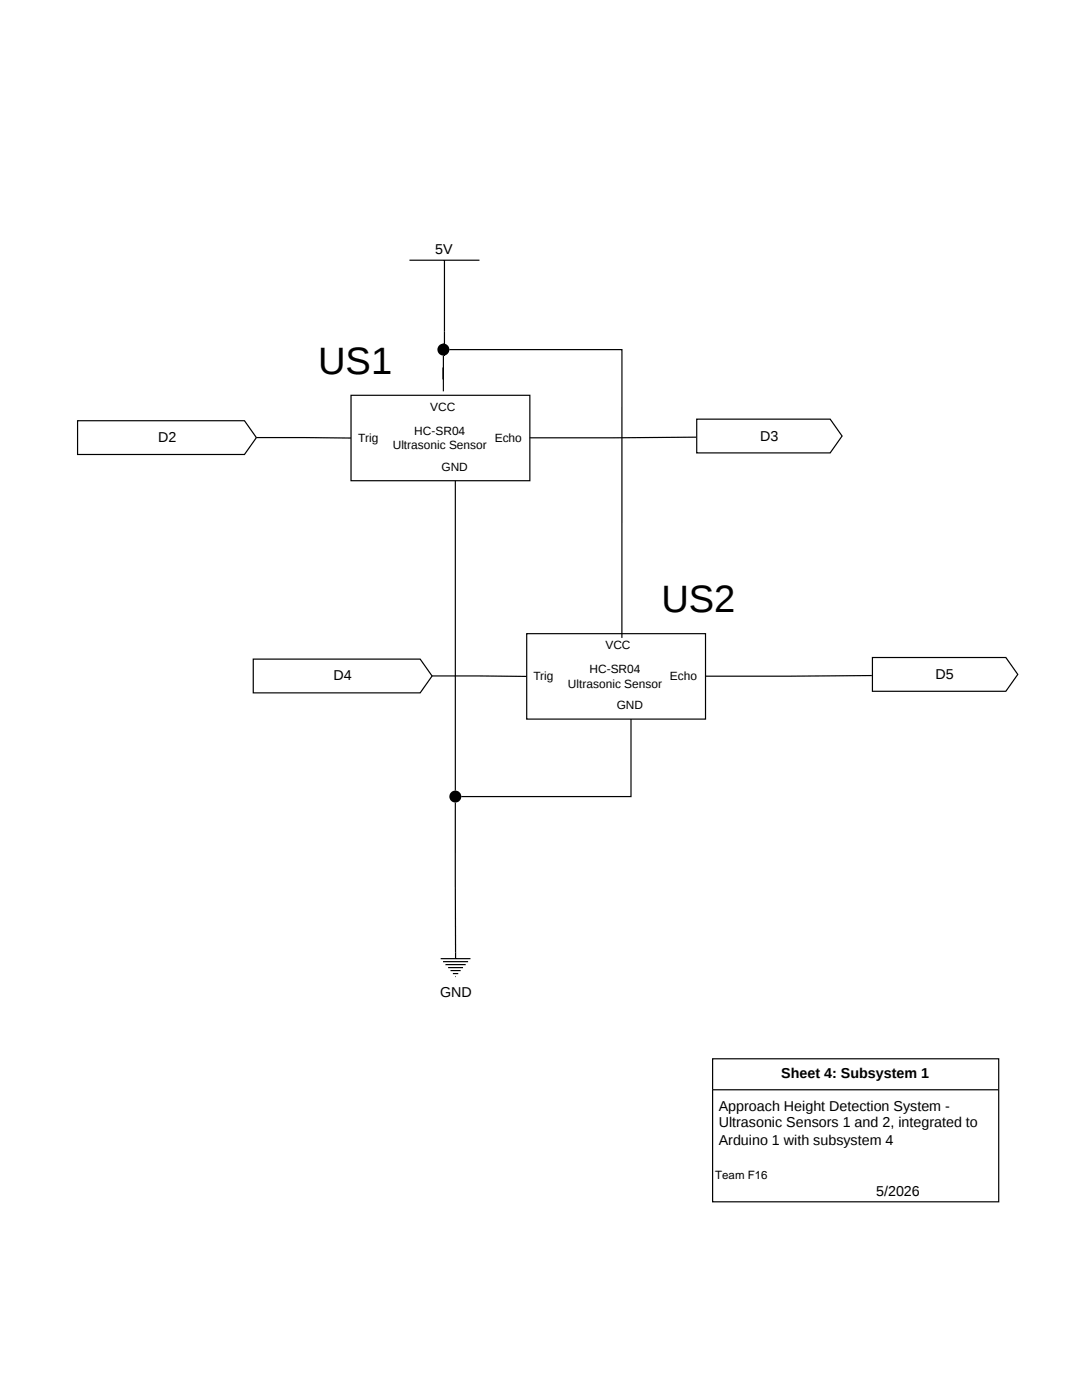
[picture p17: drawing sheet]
<svg xmlns="http://www.w3.org/2000/svg" width="216mm" height="279mm" viewBox="0 0 216 279" stroke-linecap="round" stroke-linejoin="round" font-family="sans-serif">
<defs><g id="words">
<g font-size="7.6">
<text x="63.5" y="74.6">US1</text>
<text x="132" y="122.2">US2</text>
</g>
<g font-size="2.9">
<text x="86.8" y="50.6">5V</text>
<text x="31.6" y="88.2">D2</text>
<text x="151.7" y="88">D3</text>
<text x="66.5" y="135.8">D4</text>
<text x="186.7" y="135.5">D5</text>
<text x="87.8" y="199.1">GND</text>
<text x="155.9" y="215.2">Sheet 4: Subsystem 1</text>
<text x="143.4" y="221.7">Approach Height Detection System -</text>
<text x="143.4" y="225">Ultrasonic Sensors 1 and 2, integrated to</text>
<text x="143.4" y="228.5">Arduino 1 with subsystem 4</text>
<text x="174.8" y="238.8">5/2026</text>
</g>
<g font-size="2.4">
<text x="85.8" y="82">VCC</text>
<text x="71.5" y="88.2">Trig</text>
<text x="78.4" y="89.6">Ultrasonic Sensor</text>
<text x="82.7" y="86.8">HC-SR04</text>
<text x="98.7" y="88.2">Echo</text>
<text x="88.1" y="93.9">GND</text>
<text x="120.8" y="129.6">VCC</text>
<text x="106.4" y="135.8">Trig</text>
<text x="113.3" y="137.2">Ultrasonic Sensor</text>
<text x="117.6" y="134.4">HC-SR04</text>
<text x="133.7" y="135.8">Echo</text>
<text x="123" y="141.5">GND</text>
</g>
<text font-size="2.3" x="142.7" y="235.2">Team F16</text>
</g></defs>
<path d="M142.2 217.5v-6.2h57.1v6.2M142.2 217.5v22.3h57.1v-22.3M142.2 217.5h57.1" fill="none" stroke="#000" stroke-width=".24"/>
<path d="M70 78.9h35.7v17h-35.7z" fill="#fff"/>
<path d="M70 78.9h35.7v17h-35.7zM90.9 95.9v61.9" fill="none" stroke="#000" stroke-width=".24"/>
<circle cx="90.9" cy="159" r="1.19" fill="#000"/>
<path d="M105.1 126.5h35.7v17h-35.7z" fill="#fff"/>
<path d="M86.2 134.9l18.9 .1M105.1 126.5h35.7v17h-35.7zM125.9 143.5v15.5h-33.9" fill="none" stroke="#000" stroke-width=".24"/>
<path d="M50.5 131.5h33.3l2.4 3.4-2.4 3.4h-33.3z" fill="#fff"/>
<path d="M50.5 131.5h33.3l2.4 3.4-2.4 3.4h-33.3z" fill="none" stroke="#000" stroke-width=".24"/>
<path d="M174.1 131.2h26.6l2.4 3.4-2.4 3.4h-26.6z" fill="#fff"/>
<path d="M81.7 51.9h14M88.7 51.9v19.1l-.2-2.4M51.2 87.3l18.8 .1M174 134.8l-33.2 .1M174.1 131.2h26.6l2.4 3.4-2.4 3.4h-26.6z" fill="none" stroke="#000" stroke-width=".24"/>
<path d="M15.5 84h33.3l2.4 3.3-2.4 3.4h-33.3z" fill="#fff"/>
<path d="M15.5 84h33.3l2.4 3.3-2.4 3.4h-33.3z" fill="none" stroke="#000" stroke-width=".24"/>
<path d="M139 83.6h26.6l2.4 3.4-2.4 3.4h-26.6z" fill="#fff"/>
<path d="M88.5 71v7.1M89.7 69.8h34.4v57.5M138.9 87.2l-33.2 .2M139 83.6h26.6l2.4 3.4-2.4 3.4h-26.6zM90.9 160.2v31.1M87.9 191.3h6M88.4 191.9h5M88.9 192.5h4M89.4 193.1h3M89.9 193.7h2M90.4 194.3h1M90.8 194.9h.2" fill="none" stroke="#000" stroke-width=".24"/>
<circle cx="88.5" cy="69.8" r="1.19" fill="#000"/>
<path d="M142.7 232.2h30.9v4.6h-30.9z" fill="#fff" stroke="#fff" stroke-width=".35"/>
<use href="#words"/>
</svg>
